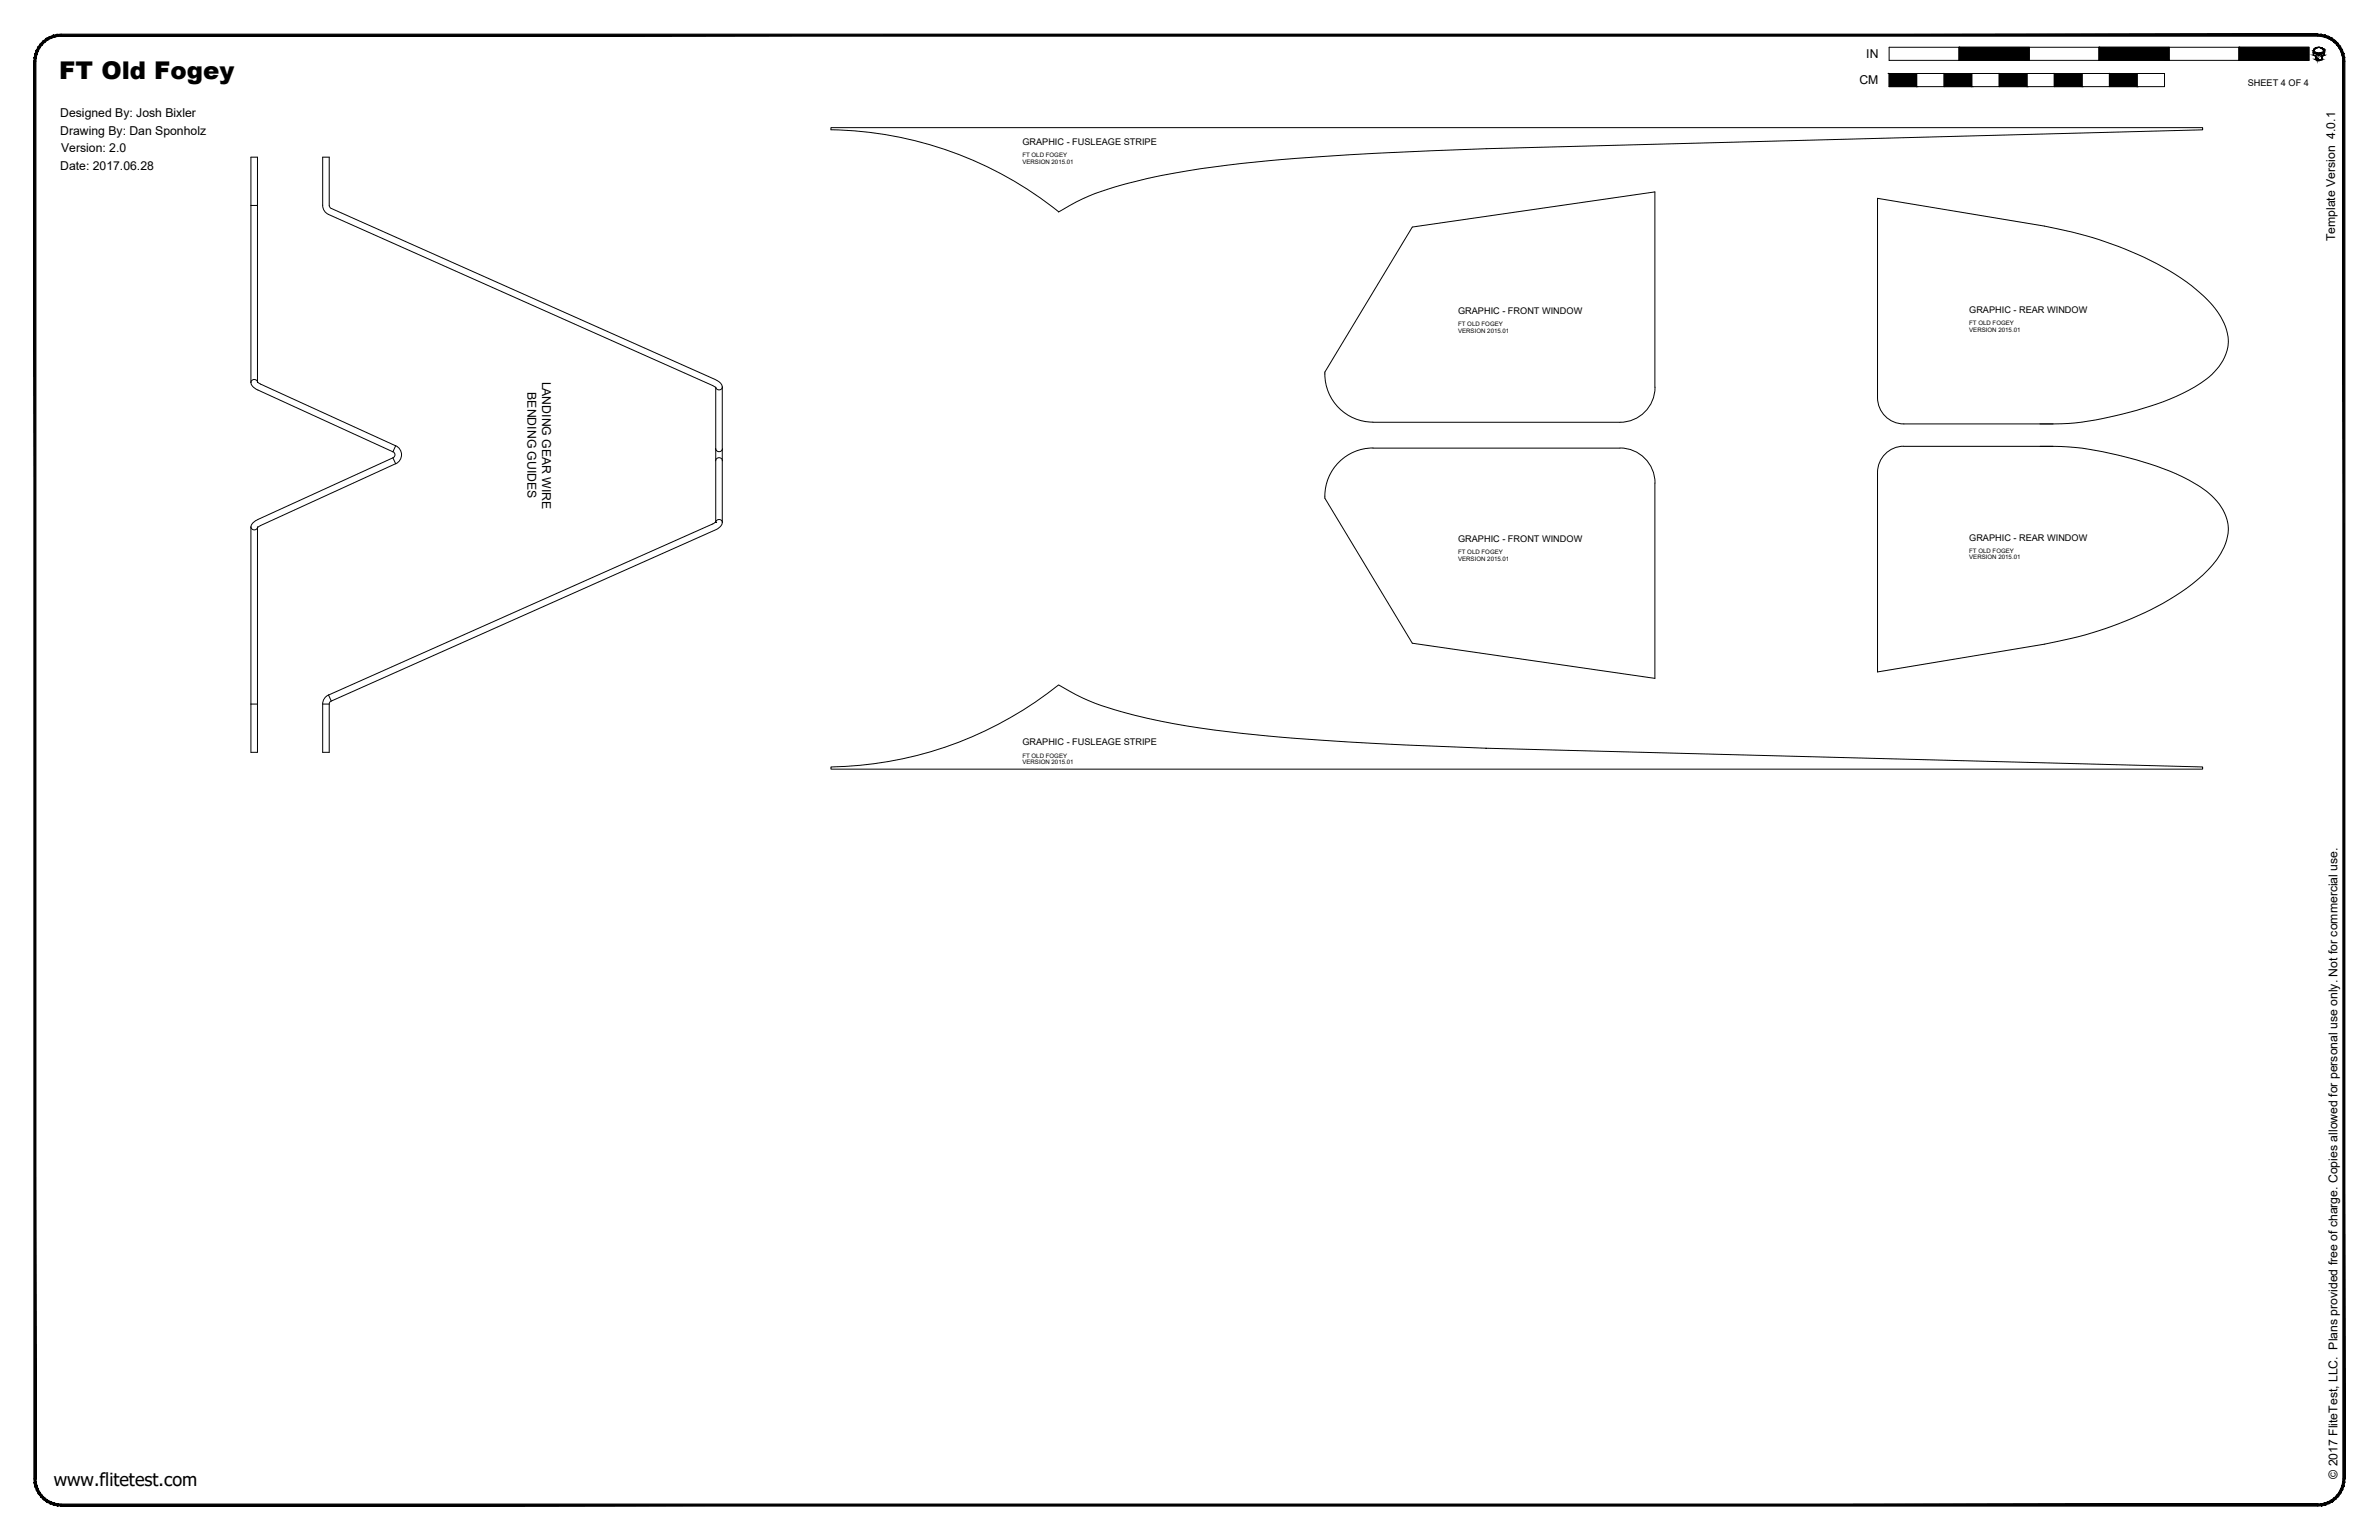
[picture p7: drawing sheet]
<svg xmlns="http://www.w3.org/2000/svg" width="864mm" height="559mm" viewBox="0 0 864 559" stroke-linecap="round" stroke-linejoin="round" font-family="sans-serif">
<defs><g id="words">
<text font-size="8.9" x="21.5" y="28.8">FT Old Fogey</text>
<text font-size="6.6" x="19.5" y="539.1">www.flitetest.com</text>
<g font-size="4.4">
<text x="677.5" y="21.1">IN</text>
<text x="675" y="30.6">CM</text>
<text x="21.9" y="42.5">Designed By: Josh Bixler</text>
<text x="21.9" y="48.9">Drawing By: Dan Sponholz</text>
<text x="22.2" y="55.2">Version: 2.0</text>
<text x="21.9" y="61.6">Date: 2017.06.28</text>
<text x="847.7" y="87.6" transform="rotate(-90 847.7 87.6)">Template Version 4.0.1</text>
<text x="191.5" y="142.4" transform="rotate(90 191.5 142.4)">BENDING GUIDES</text>
<text x="196.9" y="138.4" transform="rotate(90 196.9 138.4)">LANDING GEAR WIRE</text>
<text x="848.5" y="536.6" transform="rotate(-90 848.5 536.6)">© 2017 FliteTest, LLC. Plans provided free of charge. Copies allowed for personal use only. Not for commercial use.</text>
</g>
<g font-size="3.3">
<text x="816" y="31.1">SHEET 4 OF 4</text>
<text x="371.1" y="52.7">GRAPHIC - FUSLEAGE STRIPE</text>
<text x="714.8" y="113.6">GRAPHIC - REAR WINDOW</text>
<text x="529.3" y="114">GRAPHIC - FRONT WINDOW</text>
<text x="529.3" y="196.7">GRAPHIC - FRONT WINDOW</text>
<text x="714.8" y="196.2">GRAPHIC - REAR WINDOW</text>
<text x="371.1" y="270.5">GRAPHIC - FUSLEAGE STRIPE</text>
</g>
<g font-size="2.2">
<text x="371.1" y="57.1">FT OLD FOGEY</text>
<text x="371.1" y="59.5">VERSION 2015.01</text>
<text x="529.3" y="118.4">FT OLD FOGEY</text>
<text x="714.8" y="118">FT OLD FOGEY</text>
<text x="529.3" y="120.8">VERSION 2015.01</text>
<text x="714.8" y="120.3">VERSION 2015.01</text>
<text x="529.3" y="201.1">FT OLD FOGEY</text>
<text x="529.3" y="203.4">VERSION 2015.01</text>
<text x="714.8" y="200.6">FT OLD FOGEY</text>
<text x="714.8" y="203">VERSION 2015.01</text>
<text x="371.1" y="274.9">FT OLD FOGEY</text>
<text x="371.1" y="277.3">VERSION 2015.01</text>
</g>
</g></defs>
<!-- layer: 01 CUT -->
<g fill="none" stroke="#000" stroke-width=".36">
<path d="M301.6 47.1v-.8h498v.8l-260.1 6.9a1100 1100 0 0 0-93.7 5.9 214.9 214.9 0 0 0-48.3 10.3l-6.8 3.1-6.4 3.6M301.7 47.1a135.8 135.8 0 0 1 82.6 29.8M91.1 74.5v-17.5h2.4v81.6l1.1 .8 49 22.4M91.1 74.5v64.3M91.1 74.5h2.4M512.7 82.4l88-12.8 .1 70.9a12.7 12.7 0 0 1-12.7 12.7h-89.7a17.5 17.5 0 0 1-17.5-18.2zM91.1 138.8a3.5 3.5 0 0 0 2.5 2.7l49 22.4 1-2.1M93.5 138.6h.1M93.5 138.6a1.24 1.24 0 0 0-1.3-.9 1.24 1.24 0 0 0-1.1 1.1M259.8 140.6l-1.1-.7-140-62.4-1.1-1.3-.5-1.7v-17.5h2.4v17.5l.2 .7 .6 .4 139.3 62.1a3.5 3.5 0 0 1 2.6 2.7v49.2a3.5 3.5 0 0 1-2.6 2.7l-139.3 62.1M259.8 140.4v22.5M262.2 140.4a1.24 1.24 0 0 1-1.1 1.1 1.24 1.24 0 0 1-1.3-.9"/>
<path d="M740.5 153.8a115.6 115.6 0 0 0 39.9-6.4 61.3 61.3 0 0 0 22.6-11.5 15.8 15.8 0 0 0 5.6-14.9 29.1 29.1 0 0 0-10.9-15.5 110.7 110.7 0 0 0-38.3-19.3l-7.3-2-10-2.2-60.5-10v72.3a9.5 9.5 0 0 0 9.5 9.5h54.2M142.7 163.9a1.22 1.22 0 0 1 .7 1.1 1.22 1.22 0 0 1-.7 1.1M143.6 168.3l-1-2.2-49 22.4a3.5 3.5 0 0 0-2.5 2.7M143.6 168.3l-49 22.4-1.1 .7v81.6h-2.4v-17.5M143.7 161.7a3.6 3.6 0 0 1 2.1 3.3 3.6 3.6 0 0 1-2.1 3.3M259.8 167.1a1.23 1.23 0 0 1 1.2-1 1.23 1.23 0 0 1 1.2 1M259.8 162.8a1.23 1.23 0 0 0 1.2 1.1 1.23 1.23 0 0 0 1.2-1.1M259.8 162.9v26.5M498.4 162.6h89.6M498.4 162.6a17.5 17.5 0 0 0-17.5 18.2l31.8 52.6 88 12.8v-70.9M588.1 162.6a12.7 12.7 0 0 1 12.7 12.7M691.1 162h54.2"/>
<path d="M691.1 161.9a9.5 9.5 0 0 0-9.5 9.6M740.5 162a122 122 0 0 1 44.7 8 46.5 46.5 0 0 1 19.5 11.8 14.9 14.9 0 0 1 1.5 19 51.1 51.1 0 0 1-18.8 16.8 137.4 137.4 0 0 1-45.3 16.1l-60.5 10.1v-72.3M91.1 191.2a1.24 1.24 0 0 0 1.1 1.1 1.24 1.24 0 0 0 1.3-.9M91.1 191.2v64.3M93.5 191.2v.2zM259.8 189.6h.1M259.8 189.4l-.8 .6-139.7 62.2M259.8 189.4v.2M259.8 189.4a1.24 1.24 0 0 1 1.3-.9 1.24 1.24 0 0 1 1.1 1.1M91.1 255.5h2.4M117.1 255.5h2.4M117.1 255.5v17.5h2.4v-17.5"/>
<path d="M119.3 252.2l1 2.2M119.3 252.2l-1 .6-.7 .9-.5 1.8M120.2 254.3l-.5 .5-.2 .7M301.6 278.3a135.7 135.7 0 0 0 82.7-29.8 86.2 86.2 0 0 0 27.4 11 387 387 0 0 0 68.5 9.1l29.7 1.7 29.6 1.2 260.1 6.8v.8h-498z"/>
</g>
<!-- layer: 21 FULL-SIZE -->
<path d="M685.8 17.1h25.4v4.8h-25.4zM711.2 17.1h25.4v4.8h-25.4zM736.6 17.1h25.4v4.8h-25.4zM762 17.1h25.4v4.8h-25.4zM787.4 17.1h25.4v4.8h-25.4zM812.8 17.1h25.4v4.8h-25.4zM840.1 18.8l1.3 .4 .2 .3 1.9-.7v.3l-1.7 1.2-1.7-1.2zM840.1 17.8a2.16 2.16 0 0 1 3.7 .9v1.3l-.9 .3v1.3l-1.1 .3-1.2-.3v-1.3l-.8-.3v-1.6zM840.1 18a2.05 2.05 0 0 1 3.6 .7v1.3l-.9 .3v1.2l-1 .3-.1-.3v.3l-.2-.5-.3 .4v-.5l-.2 .4v-.6l-.3 .5v-1.2l-.9-.3zM685.8 26.7h9.9v4.7h10.1v-4.7h9.9v4.7h10.1v-4.7h10v4.7h10v-4.7h10v4.7h9.9v-4.7h10.1v4.7h9.9v-4.7h-9.9v4.7h-10.1v-4.7h-9.9v4.7h-10v-4.7h-10v4.7h-10v-4.7h-10.1v4.7h-9.9v-4.7h-10.1v4.7h-9.9z" fill="none" stroke="#000" stroke-width=".36"/>
<g fill="#000" stroke="#000" stroke-width=".36">
<path d="M840.1 18.8l1.1 .3h-1.1zM840.4 17.6l-.2 .1zM840.7 19.5h2.1l-1 .8zM841.4 17.2h.7zM842.4 19.1l1.1-.3v.3zM843.5 20h.3zM841.4 21.8h.7zM842.5 21.6h.4zM842.8 20.3h.3z"/>
<path d="M20.8 12.5l1.4-.1v.7zM20.8 12.5l.1 .7 1.3-.1zM19.4 12.8l1.4-.3 .1 .7zM19.4 12.8l.2 .7 1.3-.3zM18.1 13.3l1.3-.5 .2 .7zM18.1 13.3l.3 .7 1.2-.5zM16.9 13.9l1.2-.6 .3 .7zM16.9 13.9l.4 .7 1.1-.6zM15.7 14.8l1.2-.9 .4 .7zM15.7 14.8l.5 .6 1.1-.8zM15.7 14.8l.5 .6-1.5 .4zM14.7 15.8l.6 .5 .9-.9zM14.7 15.8l.6 .5-1.4 .6zM13.9 16.9l.6 .4 .8-1zM13.9 16.9l.6 .4-1.3 .9zM13.2 18.2l.7 .3 .6-1.2zM13.2 18.2l.7 .3-1.2 1zM12.7 19.5l.7 .2 .5-1.2zM12.7 19.5l.7 .2-1 1.2zM13.4 19.7l-1 1.2 .7 .1zM12.4 20.9l.7 .1-.8 1.3zM13.1 21l-.8 1.3h.7z"/>
<path d="M711.2 17.1l25.4 4.8v-4.8zM711.2 17.1l25.4 4.8h-25.4z"/>
<path d="M762 17.1l25.4 4.8v-4.8zM762 17.1l25.4 4.8h-25.4z"/>
<path d="M812.8 17.1l25.4 4.8v-4.8zM812.8 17.1l25.4 4.8h-25.4z"/>
<path d="M839.8 18.7v1.3zM839.8 18.7v1.3z"/>
<path d="M839.8 20h.2zM839.8 20h.2z"/>
<path d="M839.8 18.4v.3zM839.8 18.4v.3z"/>
<path d="M839.9 18.2v.2zM839.9 18.2l-.1 .2z"/>
<path d="M840.7 17.4h.2zM840.5 17.5l.2-.1z"/>
<path d="M840.1 19.1l1.3 .1zM840.1 19.1l1.3 .1z"/>
<path d="M840.9 17.3h.4zM840.7 17.4l.2-.1zM840.7 17.4h.2zM840.7 17.4h.2z"/>
<path d="M22.2 13.1h819.2v-.7zM22.2 12.4h819.2l-819.2 .7z"/>
<path d="M840.2 19.2l1.2 .1zM840.2 19.2l1.2 .1z"/>
<path d="M840.4 19.3l1.2 .2zM840.4 19.3l1.2 .2z"/>
<path d="M841 17.2h.5zM840.9 17.3h.4z"/>
<path d="M841.1 17.2h.5zM841 17.2h.5z"/>
<path d="M841.4 17.2h1.1zM841.1 17.2h1.4z"/>
<path d="M842 17.2h.5zM842 17.2h.5z"/>
<path d="M842 17.2l.6 .1zM842 17.2l.6 .1z"/>
<path d="M842.3 17.3l.5 .1zM842.3 17.3l.5 .1z"/>
<path d="M842.6 17.4h.3zM842.6 17.4h.3z"/>
<path d="M842.6 17.4l.5 .1zM842.6 17.4l.5 .1z"/>
<path d="M842.9 17.5l.3 .1zM842.9 17.5l.3 .1z"/>
<path d="M842.1 19.3l.7 .2 .3-.2zM842.1 19.3l.7 .2h-.8z"/>
<path d="M843 17.6l.3 .1zM843 17.6l.3 .1z"/>
<path d="M843.2 17.7l.2 .1zM843.2 17.7l.2 .1z"/>
<path d="M842.1 19.2h1.3zM842.1 19.2l1 .1z"/>
<path d="M843.3 17.8l.2 .1zM843.3 17.8l.2 .1z"/>
<path d="M842.4 19.1h1.1zM842.1 19.2h1.3z"/>
<path d="M843.4 17.9l.2 .2zM843.4 17.9l.2 .2z"/>
<path d="M843.6 18.2l.1 .2zM843.6 18.2l.1 .2z"/>
<path d="M843.7 18.4l.1 .3zM843.7 18.4l.1 .3z"/>
<path d="M843.7 18.7l.1 1.3zM843.7 18.7l.1 1.3z"/>
<path d="M12.3 22.3l.7 514.3v-514.3zM12.3 22.3l.7 514.3h-.7z"/>
<path d="M685.8 26.7l9.9 4.7v-4.7zM685.8 26.7l9.9 4.7h-9.9z"/>
<path d="M705.8 26.7l9.9 4.7v-4.7zM705.8 26.7l9.9 4.7h-9.9z"/>
<path d="M725.8 26.7l10 4.7v-4.7zM725.8 26.7l10 4.7h-10z"/>
<path d="M745.8 26.7l10 4.7v-4.7zM745.8 26.7l10 4.7h-10z"/>
<path d="M765.7 26.7l10.1 4.7v-4.7zM765.7 26.7l10.1 4.7h-10.1z"/>
<path d="M839.8 20l.9 .3zM839.8 20l.9 .3z"/>
<path d="M840.4 20.3h.3zM840.4 20.3h.3z"/>
<path d="M840.6 20.3l.1 1.2zM840.6 20.3l.1 1.2z"/>
<path d="M840.6 21.5l.2 .1zM840.6 21.5l.2 .1z"/>
<path d="M840.8 21l.2 .5zM840.8 21l.2 .5z"/>
<path d="M840.6 21.6h.4zM840.6 21.6h.4zM840.6 21.6h.4zM840.6 21.6h.4z"/>
<path d="M840.6 21.6h.4zM840.6 21.6h.4z"/>
<path d="M840.6 21.6l.5 .1zM840.6 21.6l.5 .1z"/>
<path d="M841.1 21.2l.1 .4zM841.1 21.2l.1 .4z"/>
<path d="M840.7 21.7h.5zM840.7 21.7h.5z"/>
<path d="M840.9 21.7h.5zM840.9 21.7h.5z"/>
<path d="M841.4 21.3l.1 .4zM841.4 21.3l.1 .4z"/>
<path d="M841 21.7l.5 .1zM841 21.7l.5 .1z"/>
<path d="M841.1 21.8h.6zM841.1 21.8h.6z"/>
<path d="M841.7 21.5l.1 .3zM841.7 21.5l.1 .3z"/>
<path d="M841.3 21.8h.5zM841.3 21.8h.5z"/>
<path d="M841.9 21.8h.3zM841.8 21.8h.3z"/>
<path d="M842.8 20.3l.1 1.2zM842.8 20.3l.1 1.2z"/>
<path d="M842.2 21.8l.7-.2zM841.9 21.8l.6-.2z"/>
<path d="M843.1 20.3l.7-.3zM842.8 20.3l.7-.3z"/>
<path d="M851.1 20.9l.1 1.4h-.7zM850.4 21l.1 1.3 .6-1.4zM850.8 19.5l.3 1.4-.7 .1zM850.1 19.7l.3 1.3 .4-1.5zM850.3 18.2l.5 1.3-.7 .2zM849.6 18.5l.5 1.2 .2-1.5zM849.6 16.9l.7 1.3-.7 .3zM849 17.3l.6 1.2v-1.6zM848.8 15.8l.8 1.1-.6 .4zM848.3 16.3l.7 1-.2-1.5zM847.8 14.8l1 1-.5 .5zM847.8 14.8l-.5 .6 1 .9zM846.7 13.9l1.1 .9-.5 .6zM846.7 13.9l-.4 .7 1 .8zM845.4 13.3l1.3 .6-.4 .7zM845.4 13.3l-.3 .7 1.2 .6zM844.1 12.8l1.3 .5-.3 .7zM844.1 12.8l-.2 .7 1.2 .5zM842.7 12.5l1.4 .3-.2 .7zM842.7 12.5l-.1 .7 1.3 .3zM841.4 12.4l1.3 .1-.1 .7zM841.4 12.4v.7l1.2 .1z"/>
<path d="M12.3 536.6h.7l-.6 1.4zM13 536.6l-.6 1.4 .7-.1zM12.4 538l.7-.1-.4 1.5zM13.1 537.9l-.4 1.5 .7-.2zM12.7 539.4l.7-.2-.2 1.5zM13.4 539.2l-.2 1.5 .7-.3zM13.2 540.7l.7-.3v1.5zM13.9 540.4v1.5l.6-.4zM13.9 541.9l.6-.4 .2 1.6zM14.5 541.5l.2 1.6 .6-.5zM14.7 543.1l.6-.5 .4 1.5zM15.3 542.6l.4 1.5 .5-.6zM16.2 543.5l.7 1.5-1.2-.9zM16.2 543.5l.7 1.5 .4-.7zM17.3 544.3l.8 1.3-1.2-.6zM17.3 544.3l.8 1.3 .3-.7zM18.4 544.9l1 1.2-1.3-.5zM18.4 544.9l1 1.2 .2-.7zM19.6 545.4l1.2 1-1.4-.3zM19.6 545.4l1.2 1 .1-.7zM20.9 545.7l1.3 .8-1.4-.1zM20.9 545.7l1.3 .8v-.7z"/>
<path d="M850.5 22.3v514.3h.7zM850.5 22.3h.7v514.3z"/>
<path d="M22.2 545.8v.7l819.2-.7zM22.2 546.5l819.2-.7v.7z"/>
<path d="M841.4 545.8l1.3 .6-1.3 .1zM841.4 545.8l1.3 .6-.1-.7zM842.6 545.7l1.5 .4-1.4 .3zM842.6 545.7l1.5 .4-.2-.7zM843.9 545.4l1.5 .2-1.3 .5zM843.9 545.4l1.5 .2-.3-.7zM845.1 544.9l1.6 .1-1.3 .6zM845.1 544.9l1.6 .1-.4-.7zM846.3 544.3l1.5-.2-1.1 .9zM846.3 544.3l1.5-.2-.5-.6zM847.3 543.5l1.5-.4-1 1zM847.3 543.5l1.5-.4-.5-.5zM848.3 542.6l1.3-.7-.8 1.2zM849 541.5l-.7 1.1 1.3-.7zM849 541.5l1.3-.8-.7 1.2zM849.6 540.4l-.6 1.1 1.3-.8zM849.6 540.4l1.2-1-.5 1.3zM850.1 539.2l-.5 1.2 1.2-1zM851.1 538l-.3 1.4-.7-.2zM850.4 537.9l-.3 1.3 1-1.2zM851.2 536.6l-.1 1.4-.7-.1zM850.5 536.6l-.1 1.3 .8-1.3z"/>
</g>
<use href="#words"/>
</svg>
